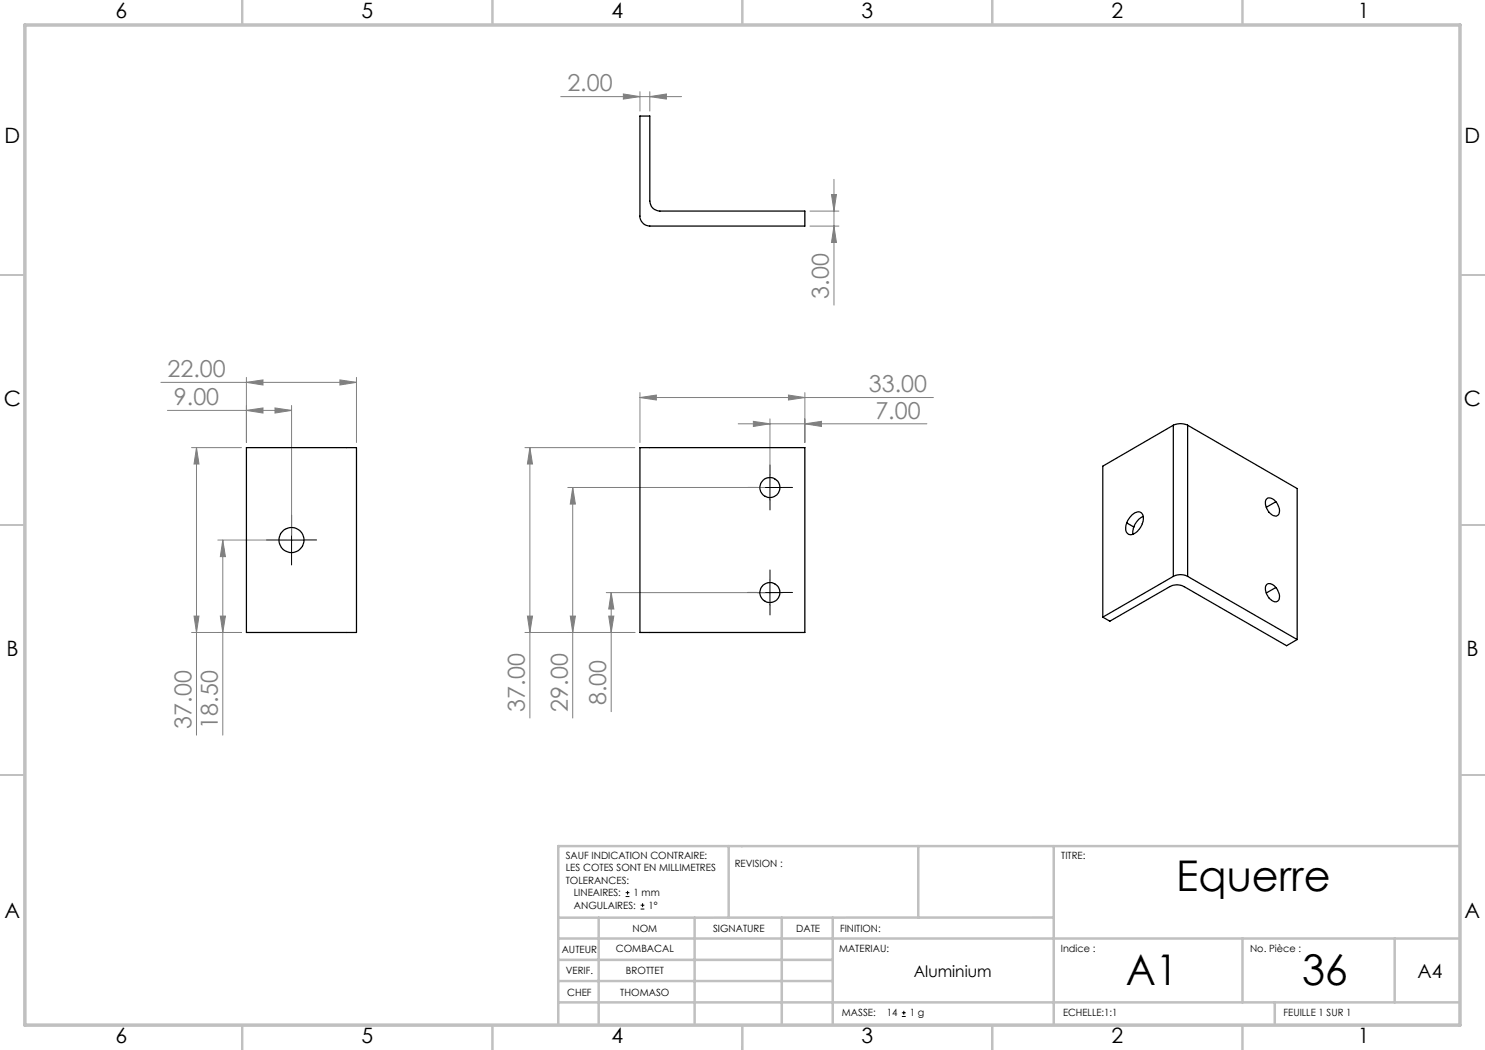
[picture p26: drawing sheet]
<svg xmlns="http://www.w3.org/2000/svg" width="297mm" height="210mm" viewBox="0 0 297 210" stroke-linecap="round" stroke-linejoin="round" font-family="sans-serif">
<defs><g id="words">
<g font-size="8.5">
<text x="235.3" y="178.3">Equerre</text>
<text x="225.2" y="197">A1</text>
<text x="260.4" y="197">36</text>
</g>
<g font-size="4.7" fill="#808080">
<text x="113.5" y="18.3">2.00</text>
<text x="165.8" y="59.7" transform="rotate(-90 165.8 59.7)">3.00</text>
<text x="33.5" y="75.5">22.00</text>
<text x="34.8" y="81.1">9.00</text>
<text x="173.8" y="78.5">33.00</text>
<text x="175.1" y="83.7">7.00</text>
<text x="105" y="142.3" transform="rotate(-90 105 142.3)">37.00</text>
<text x="113.6" y="142.3" transform="rotate(-90 113.6 142.3)">29.00</text>
<text x="121.3" y="141" transform="rotate(-90 121.3 141)">8.00</text>
<text x="38.3" y="145.7" transform="rotate(-90 38.3 145.7)">37.00</text>
<text x="43.6" y="145.7" transform="rotate(-90 43.6 145.7)">18.50</text>
</g>
<g font-size="4.2">
<text x="23.1" y="3.6">6</text>
<text x="72.3" y="3.6">5</text>
<text x="122.3" y="3.6">4</text>
<text x="172.3" y="3.6">3</text>
<text x="222.3" y="3.6">2</text>
<text x="271.6" y="3.6">1</text>
<text x=".9" y="28.6">D</text>
<text x="292.9" y="28.6">D</text>
<text x=".8" y="81.1">C</text>
<text x="292.8" y="81.1">C</text>
<text x="1.3" y="131.1">B</text>
<text x="293.3" y="131.1">B</text>
<text x=".9" y="183.6">A</text>
<text x="292.9" y="183.6">A</text>
<text x="23.1" y="208.6">6</text>
<text x="72.3" y="208.6">5</text>
<text x="122.3" y="208.6">4</text>
<text x="172.3" y="208.6">3</text>
<text x="222.3" y="208.6">2</text>
<text x="271.6" y="208.6">1</text>
</g>
<text font-size="3.9" x="283.5" y="195.6">A4</text>
<text font-size="3.2" x="182.8" y="195.5">Aluminium</text>
<g font-size="2">
<text x="113.1" y="171.8">SAUF INDICATION CONTRAIRE:</text>
<text x="146.9" y="173.3">REVISION :</text>
<text x="212.3" y="171.8">TITRE:</text>
<text x="113.1" y="174.3">LES COTES SONT EN MILLIMETRES</text>
<text x="113.1" y="176.8">TOLERANCES:</text>
<text x="114.8" y="179.3">LINEAIRES:</text>
<text x="126.7" y="179.3">1 mm</text>
<text x="114.8" y="181.8">ANGULAIRES:</text>
<text x="129.7" y="181.8">1°</text>
<text x="112.4" y="190.5">AUTEUR</text>
<text x="123.2" y="190.4">COMBACAL</text>
<text x="126.5" y="186.4">NOM</text>
<text x="142.6" y="186.4">SIGNATURE</text>
<text x="159.2" y="186.4">DATE</text>
<text x="167.8" y="190.3">MATERIAU:</text>
<text x="168" y="186.4">FINITION:</text>
<text x="212.2" y="190.3">Indice :</text>
<text x="250" y="190.3">No. Pièce :</text>
<text x="113.1" y="194.9">VERIF.</text>
<text x="125.2" y="194.8">BROTTET</text>
<text x="113.4" y="199.2">CHEF</text>
<text x="124.1" y="199.2">THOMASO</text>
<text x="168.4" y="203.3">MASSE:</text>
<text x="177.3" y="203.3">14</text>
<text x="182" y="203.3">1 g</text>
<text x="212.6" y="203.3">ECHELLE:1:1</text>
<text x="256.7" y="203.3">FEUILLE 1 SUR 1</text>
</g>
</g></defs>
<g fill="none" stroke="#000" stroke-width=".2">
<path d="M151.5 97.5h5M154 95v5M55.8 108h5M58.3 105.5v5M151.5 118.5h5M154 116v5M125.1 179.3h.8M125.1 178.5h.8M125.5 178.2v.7M128.1 181.8h.8M128.1 181h.8M128.5 180.6v.8"/>
<path d="M180.4 203.3h.8M180.4 202.6h.8M180.8 202.2v.7"/>
</g>
<g fill="none" stroke="#808080" stroke-width=".2">
<path d="M112.1 19.3h24.2M124.7 18.8l3.3 .5-3.3 .5zM128 18.3v3.9M130 19.3l3.3-.5v1zM130 18.3v3.9M166.3 38.9h1l-.5 3.3zM166.8 35.9v25.1M162 45.2h5.8M162 42.2h5.8M166.8 45.2l.5 3.3h-1zM32.2 76.5h39.1M49.3 76.5l3.3-.5v1z"/>
<path d="M49.3 75.5v13M68 76l3.3 .5-3.3 .5zM71.3 75.5v13M128 79.5l3.3-.5v1zM128 78.5v10M128 79.5h58.7M157.7 79l3.3 .5-3.3 .5zM161 78.5v10M33.5 82.1h24.8M38.3 89.5h10M39.3 89.5l.5 3.3h-1zM39.3 89.5v57.5"/>
<path d="M49.3 82.1l3.3-.5v1zM55 81.6l3.3 .5-3.3 .5zM58.3 81.1v25.9M105 89.5h22M106 89.5v54.1M106 89.5l.5 3.3h-1zM113.6 97.5h39.4M114.5 97.5v46.1M114.5 97.5l.6 3.3h-1zM147.6 84.8h37.8M150.7 84.3l3.3 .5-3.3 .5zM154 83.8v12.7"/>
<path d="M161 84.8l3.3-.5v1zM43.6 108h13.7M44.6 108v39M44.6 108l.5 3.3h-1zM121.2 118.5h31.8M122.2 118.5v23.8M122.2 118.5l.6 3.3h-1.1zM38.3 126.5h10M38.8 123.2h1l-.5 3.3zM44.1 123.2h1l-.5 3.3zM105 126.5h22M105.5 123.2h1l-.5 3.3z"/>
<path d="M114.1 123.2h1l-.6 3.3zM121.7 123.2h1.1l-.6 3.3z"/>
</g>
<path d="M151.5 97.5h-2M154 95v-2M154 100v2M156.5 97.5h2M55.8 108h-2.5M58.3 105.5v-2.5M58.3 110.5v2.5M60.8 108h2.5M151.5 118.5h-2M154 116v-2M156.5 118.5h2M154 121v2" fill="none" stroke="#000" stroke-width=".2" stroke-dasharray="30.5 1.3 1.3 1.3"/>
<path d="M148.4 169.2v.3" fill="none" stroke="#c0c0c0" stroke-width=".2"/>
<g fill="none" stroke="#c0c0c0" stroke-width=".35">
<path d="M48.5 0v5M98.5 0v5M148.5 0v5M198.5 0v5M248.5 0v5M0 55h5M292 55h5.1M0 105h5M292 105h5.1M0 155h5M292 155h5.1M48.5 205v5.1"/>
<path d="M98.5 205v5.1M148.4 209.4v.7M148.5 205v5.1M198.5 205v5.1M248.5 205v5.1"/>
</g>
<g fill="none" stroke="#c0c0c0" stroke-width=".5">
<path d="M145.7 169.2v14.3M183.7 169.2v14.3M210.7 169.2v35.5M291.9 169.2h-180.2v35.5M111.9 196.2h54.6M111.9 192h54.6M111.9 187.7h180M119.7 183.5v21.2M138.9 183.5v21.2M156.4 183.5v21.2M166.5 183.5v21.2M210.7 183.5h-98.8"/>
<path d="M248.5 187.7v12.8M278.9 187.7v12.8M111.9 200.5h180M255 200.5v4.2"/>
</g>
<path d="M5 5h287v200h-287z" fill="none" stroke="#c0c0c0" stroke-width=".7"/>
<g fill="#808080">
<path d="M128 79.5l3.3-.5v1zM157.7 79l3.3 .5-3.3 .5zM150.7 84.3l3.3 .5-3.3 .5zM161 84.8l3.3-.5v1zM49.3 76.5l3.3-.5v1zM68 76l3.3 .5-3.3 .5zM49.3 82.1l3.3-.5v1zM55 81.6l3.3 .5-3.3 .5z"/>
<path d="M121.7 123.2h1.1l-.6 3.3zM122.2 118.5l.6 3.3h-1.1zM114.1 123.2h1l-.6 3.3zM114.5 97.5l.6 3.3h-1zM105.5 123.2h1l-.5 3.3zM106 89.5l.5 3.3h-1zM44.1 123.2h1l-.5 3.3zM44.6 108l.5 3.3h-1zM38.8 123.2h1l-.5 3.3zM39.3 89.5l.5 3.3h-1zM166.8 45.2l.5 3.3h-1zM166.3 38.9h1l-.5 3.3z"/>
<path d="M124.7 18.8l3.3 .5-3.3 .5zM130 19.3l3.3-.5v1z"/>
</g>
<g fill="none" stroke="#000" stroke-width=".25">
<path d="M128 23.2h2v17a2.03 2.03 0 0 0 2 2h29v3h-31a1.98 1.98 0 0 1-2-2zM49.3 89.5h22v37h-22zM128 89.5h33v37h-33zM234.7 85a3.4 3.4 0 0 1 2.8 0M234.7 85v30.3M234.7 85l-14.1 8.2v30.2M237.5 85v30.3M237.5 85l21.9 12.7v30.2M253.4 99.7a1.65 1.65 0 0 1 2.1 1.1 1.68 1.68 0 0 1-.1 2.3 2.28 2.28 0 0 1-2.3-2.1v-.9zM225.4 104.6l1.4 .8M226.3 103a1.37 1.37 0 0 1 2.2-.2 3.3 3.3 0 0 1-2.3 4.2 1.25 1.25 0 0 1-1-1.8 4.3 4.3 0 0 1 1.1-2.2zM226.8 105.4l-.2 .8v.6"/>
<path d="M228.6 103.3a3.7 3.7 0 0 0-1.8 2.1M234.7 115.3a3.1 3.1 0 0 1 2.8 0M234.7 115.3l-14.1 8.1M237.5 115.3l21.9 12.6M253.4 116.9a1.65 1.65 0 0 1 2.1 1 1.68 1.68 0 0 1-.1 2.4 2.05 2.05 0 0 1-2.1-1.7 1.68 1.68 0 0 1 .1-1.7zM255.2 117.5l-1.9 1.1M255.2 100.4l-1.9 1.1M220.6 123.4l1.4 .8 12-6.9a3 3 0 0 1 2.8 0l20.5 11.8 2.1-1.2"/>
<circle cx="154" cy="97.5" r="2"/>
<circle cx="58.3" cy="108" r="2.51"/>
<circle cx="154" cy="118.5" r="2"/>
</g>
<use href="#words"/>
</svg>
